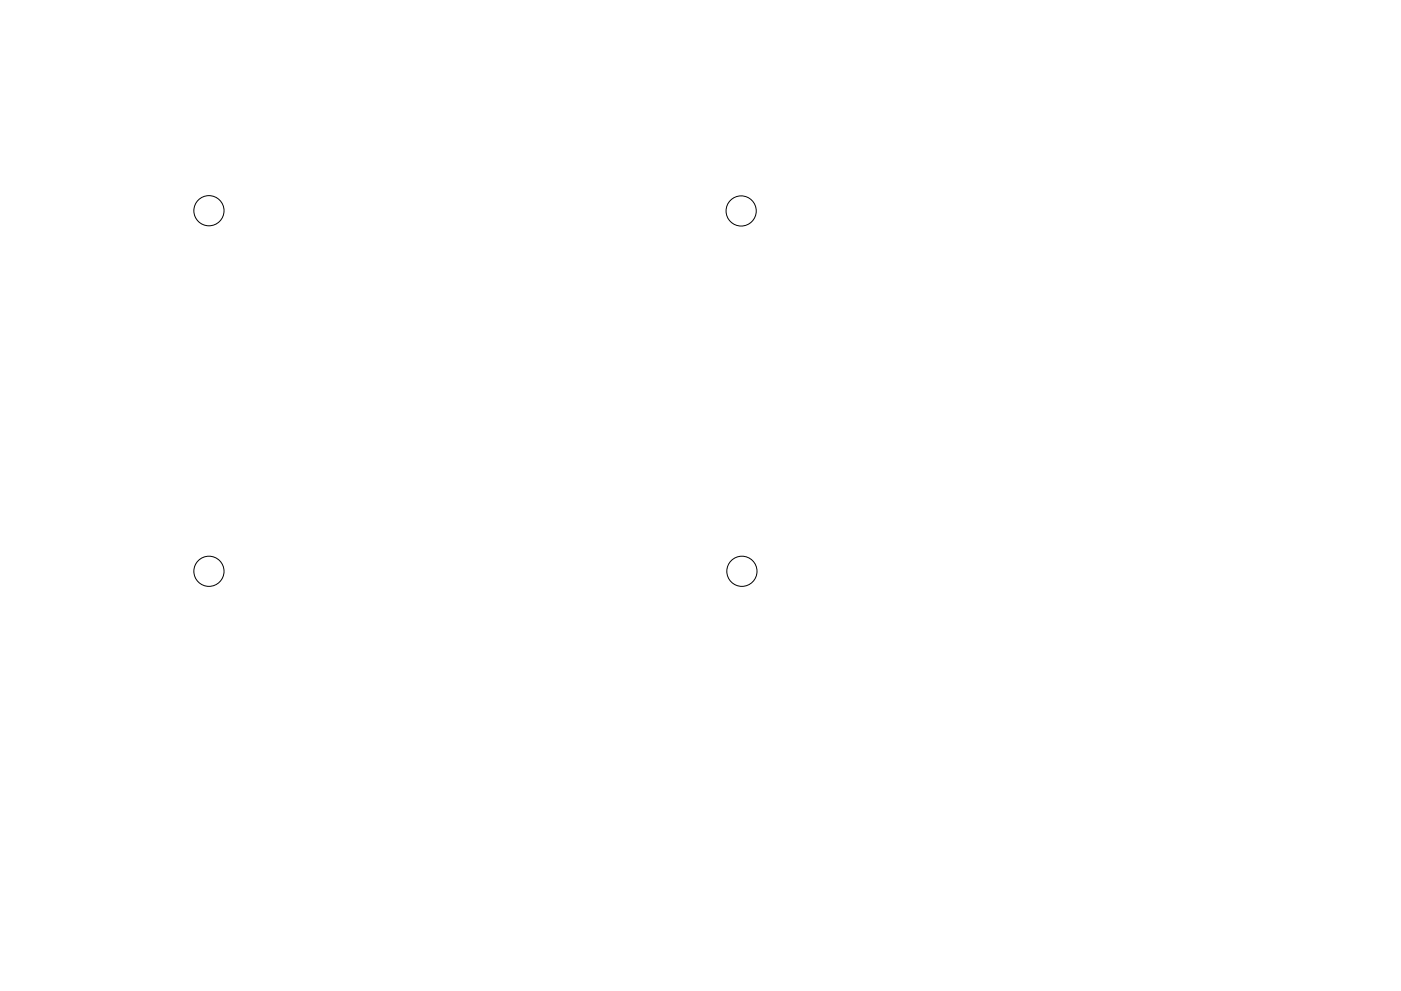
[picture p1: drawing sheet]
<svg xmlns="http://www.w3.org/2000/svg" width="297mm" height="210mm" viewBox="0 0 297 210" stroke-linecap="round" stroke-linejoin="round" font-family="sans-serif">
<g fill="none" stroke="#000" stroke-width=".21">
<circle cx="44.3" cy="44.7" r="3.2"/>
<circle cx="157.1" cy="44.8" r="3.2"/>
<circle cx="44.3" cy="121.2" r="3.2"/>
<circle cx="157.3" cy="121.2" r="3.2"/>
</g>
</svg>
